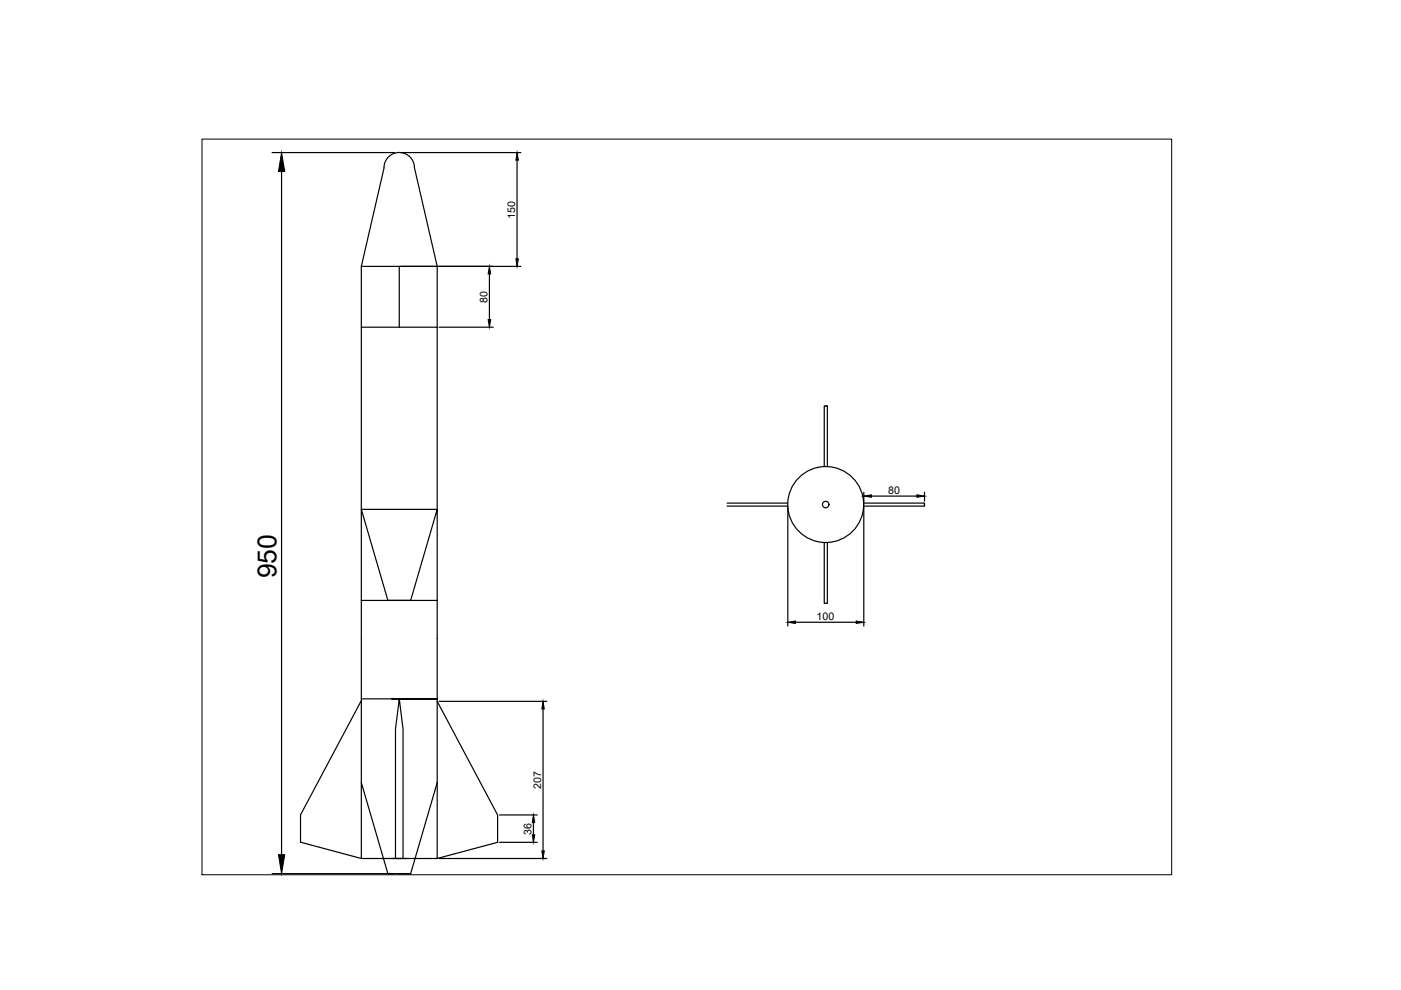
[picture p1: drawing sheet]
<svg xmlns="http://www.w3.org/2000/svg" width="297mm" height="210mm" viewBox="0 0 297 210" stroke-linecap="round" stroke-linejoin="round" font-family="sans-serif">
<defs><g id="words">
<text font-size="5.6" x="58.6" y="122.6" transform="rotate(-90 58.6 122.6)">950</text>
<g font-size="2.2">
<text x="109.2" y="46.4" transform="rotate(-90 109.2 46.4)">150</text>
<text x="103.3" y="64.2" transform="rotate(-90 103.3 64.2)">80</text>
<text x="188.3" y="104.8">80</text>
<text x="173.1" y="131.5">100</text>
<text x="114.7" y="167.2" transform="rotate(-90 114.7 167.2)">207</text>
<text x="112.7" y="176.9" transform="rotate(-90 112.7 176.9)">36</text>
</g>
</g></defs>
<!-- layer: 0 -->
<g fill="none" stroke="#000" stroke-width=".25">
<path d="M57.7 32.3h25.9M59.7 36.4v144.8M85 32.3h25.4M109.6 34v20.9M76.6 56.5l4.8-20.9a3.2 3.2 0 0 1 3.2-3.3 3.2 3.2 0 0 1 3.3 3.3l4.8 20.9M84.7 56.5v12.9M85 56.5h25.4M103.8 58.1v9.7M76.6 69.4v-12.9h16.1v12.9M93.1 69.4h11.5M175.1 86.1h.3v12.8M175.4 86.1h-.6v12.8"/>
<path d="M154.2 106.7h12.8M154.2 107.3h12.8M167 107.4v25.3M174.8 115v12.9h.6v-12.9M183.1 106.7h12.9v.6M183.1 104.4v2.2M183.1 107.4v25.3M184.7 105.2h9.7M196 107v.3h-12.9M196 104.4v1.9M76.6 127.3v-57.9h16.1v38.6h-16.1l5.6 19.3h4.9l5.6-19.3v19.3M168.6 131.9h12.9"/>
<path d="M76.6 148.2h16.1h-9.7M76.6 148.6l-12.9 24.2v5.8l12.9 3.4M83.8 148.2h8.9M84.7 148.2l.8 6.4v27.4h-1.7v-27.4zM92.7 148.7l12.8 24.1v5.8l-12.8 3.4M93.1 148.7h22.8M115.1 150.3v30.1M76.6 165.9l5.6 19.3h4.9h-2.4M76.6 165.9v-38.6h16.1v38.6M76.6 165.9v16.1h16.1v-16.1M92.7 165.9l-5.6 19.3M105.9 178.6h8"/>
<path d="M105.9 172.8h8M113.1 174.4v2.6M57.7 185.2h25.9M83 182h3.3M93.1 182h22.8"/>
<circle cx="175.1" cy="107" r="8.1"/>
<circle cx="175.1" cy="107" r=".69"/>
</g>
<g fill="#000" stroke="#000" stroke-width=".21">
<path d="M59.7 32.3l.7 4.1h-1.4zM109.6 32.3l.3 1.7h-.5zM103.8 56.5l.2 1.6h-.5zM109.4 54.9h.5l-.3 1.6zM103.5 67.8h.5l-.2 1.6zM183.1 105.2l1.6-.3v.5zM194.4 104.9l1.6 .3-1.6 .2zM167 131.9l1.6-.2v.5zM181.5 131.7l1.6 .2-1.6 .3zM115.1 148.7l.3 1.6h-.5zM112.8 177h.6l-.3 1.6zM113.1 172.8l.3 1.6h-.6z"/>
<path d="M59 181.2h1.4l-.7 4zM114.9 180.4h.5l-.3 1.6z"/>
</g>
<path d="M42.8 29.5h205.6v156h-205.6z" fill="none" stroke="#000" stroke-width=".21"/>
<use href="#words"/>
</svg>
